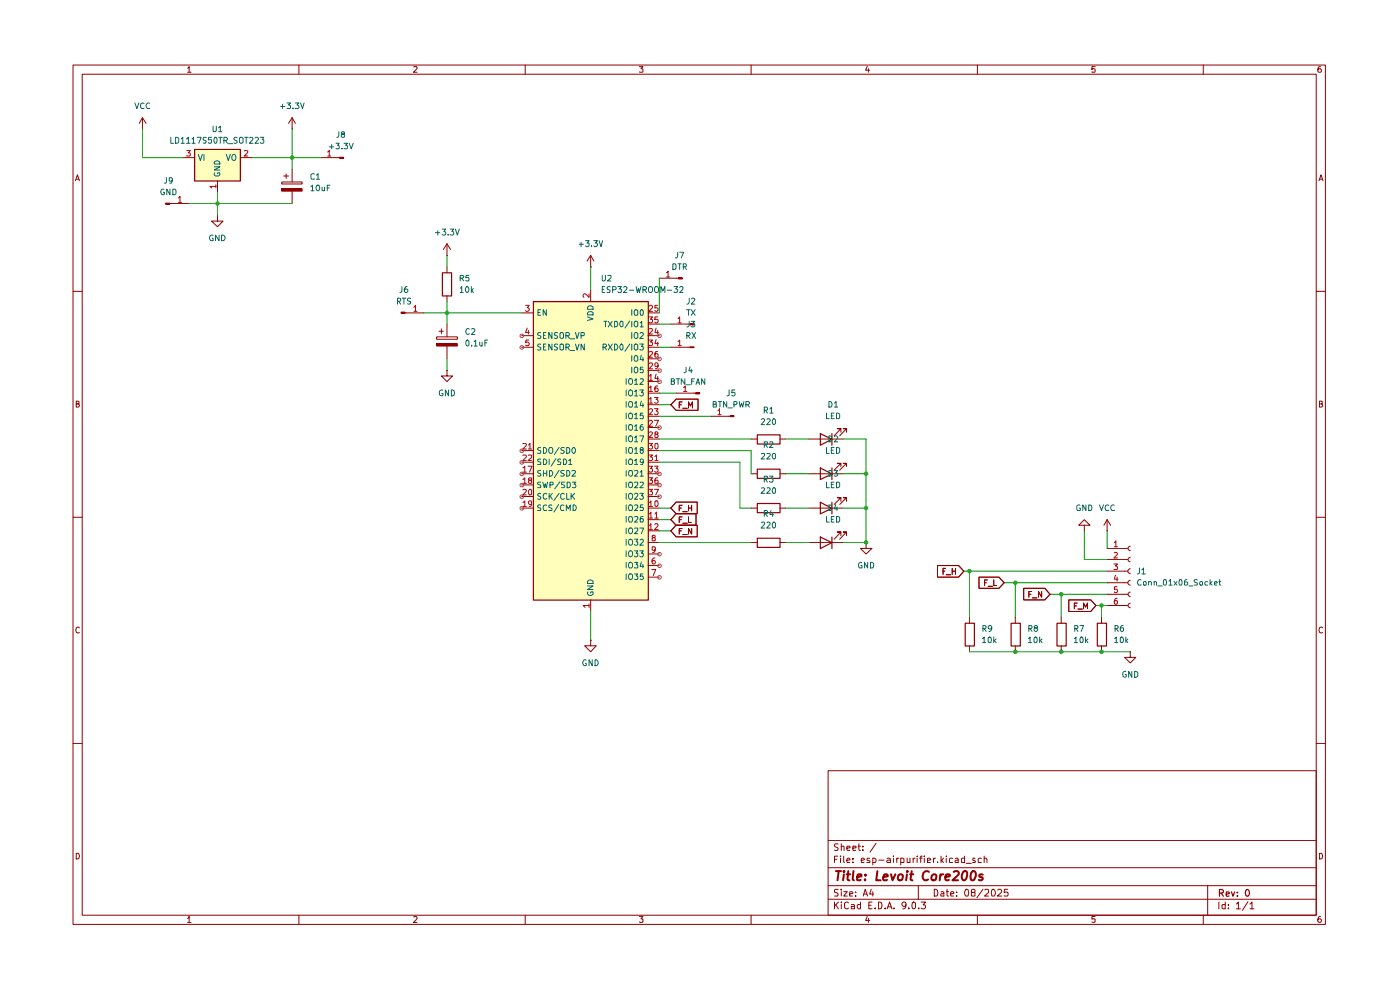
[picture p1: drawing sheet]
<svg xmlns="http://www.w3.org/2000/svg" width="297mm" height="210mm" viewBox="0 0 297 210" stroke-linecap="round" stroke-linejoin="round" font-family="sans-serif">
<g fill="none" stroke="#910000" stroke-width=".21">
<path d="M15.5 13.8h265.7v182.3h-265.7zM17.4 15.7h261.8v178.4h-261.8zM39.8 14.5l.3-.4v1.2M39.8 15.3h.8M63.4 13.8v1.9M87.8 14.2l.6-.1 .1 .4-.8 .8h.8M111.4 13.8v1.9M135.6 14.1h.8l-.4 .5 .4 .1v.5h-.8M159.3 13.8v1.9M184 14.1l-.4 .8h.9M184.2 14.6v.7M207.3 13.8v1.9"/>
<path d="M232.3 14.1h-.7v.6l.2-.1 .5 .1-.1 .6-.6-.1M255.3 13.8v1.9M280.2 14.1l-.5 .1a.94 .94 0 0 0 0 1.1h.5l.1-.1v-.4l-.2-.2h-.3l-.2 .2M16 38.4l.4-1.3 .4 1.3M16.2 38h.6M279.8 38.4l.4-1.3 .5 1.3M279.9 38h.6M15.5 61.8h1.9M279.2 61.8h2M16.2 85.7l.6-.1v-.4l-.6-.1v1.3h.4l.2-.5-.3-.2M279.9 85.7l.6-.1v-.4l-.6-.1v1.3l.6-.1 .1-.4-.3-.2M15.5 109.7h1.9"/>
<path d="M279.2 109.7h2M16.8 133.2l-.2-.2a.65 .65 0 0 0-.5 .6 .65 .65 0 0 0 .5 .7l.2-.1M280.6 133.2l-.3-.2a.65 .65 0 0 0-.5 .6 .65 .65 0 0 0 .5 .7l.3-.1M15.5 157.7h1.9M279.2 157.7h2M175.7 163.5h103.5v30.6h-103.5zM175.7 178.3h103.5M177.8 179.1l-.5-.1-.3 .2v.3l.8 .5-.3 .4-.5-.1M178.5 179.6l.5-.1 .1 .9M178.5 179v1.4M179.7 179.9l.6-.1v-.3h-.6v.2v.6h.6M180.9 179.9l.7-.1-.1-.3h-.6v.8h.6"/>
<path d="M182 179.5h.5M182.2 179v1.2l.3 .2M183 179.5v.2M185.8 178.9l-1.2 1.9M16.2 181a.66 .66 0 0 1 .6 .4 .66 .66 0 0 1-.2 .8h-.4zM39.8 194.8l.3-.4v1.3M39.8 195.7h.8M63.4 194.1v2M87.8 194.6l.4-.2 .3 .4-.8 .9h.8M111.4 194.1v2M135.6 194.4h.8l-.4 .5 .4 .1v.6h-.8M159.3 194.1v2"/>
<path d="M175.7 190.8h103.5M175.7 187.9h103.5M175.7 184.1h103.5M177 191.3v1.5M177 182.3h.5M177.3 191.9l.6 .9M177.7 181.6h-.7v1.4M177.8 188.7h-.7v.6a.53 .53 0 0 1 .6 .2 .53 .53 0 0 1 0 .6h-.7M177.9 191.3l-.9 .9M178.3 181.6v.1M178.3 182v1M178.5 191.3v.2"/>
<path d="M178.5 188.6v.2M178.5 189.1v1M178.5 191.9v.9M179 189.1h.7l-.7 1h.7M179 181.6v1.2l.2 .2M179.7 182.5l.6-.1-.1-.4-.5 .1v.7v.2h.6M180 191.5l-.4-.2-.4 .4v.9l.4 .2 .4-.2M180.3 189.7l.6-.2-.1-.3h-.5v.9h.5M180.6 191.9h.4l.3 .1v.8M180.9 182.9v.1M180.9 182.1v.2M181.3 192.2l-.7 .1v.4h.7"/>
<path d="M181.5 190v.1M181.5 189.2v.1M182.5 191.9h-.4l-.2 .2v.4l.2 .3 .4-.1M182.5 191.3v1.5M182.7 182.5l.7-.1-.1-.3-.4-.1-.2 .3 .1 .7h.5M183 180.3v.1M183.1 190.1l.5-1.5 .5 1.5M183.2 189.7h.7M184 194.4l-.4 .8h.9M184.2 194.8v.9M184.3 192h.5M184.5 182.1a.36 .36 0 0 0-.6 .2l.7 .4-.1 .3h-.6"/>
<path d="M184.8 188.6l-.3 1.1h.8M185 191.3h-.7v1.5h.7M185.2 182.1l.4-.1 .2 .3-.1 .7h-.5M185.2 182v1.5M185.2 189.1v1M185.7 192.6v.2M186.3 191.3l.7 .2v1.1l-.3 .2h-.4zM186.4 182.5h1.1M187.8 192.6v.2M188.2 192.8l.5-1.5 .5 1.5M188.2 182.1l.4-.1 .3 .3v.7h-.7v-.5l.7-.1M188.4 192.4h.7"/>
<path d="M189.6 181.6v.1M189.6 182v1M189.7 192.6v.2M190.2 182v1M190.7 182l-.5 .3M191.1 182.1l.4-.1 .3 .2v.7l-.7 .1M191.1 182v1.5M192.2 191.9l-.1 .3-.4 .1-.4-.4v-.3a.46 .46 0 0 1 .5-.3 .46 .46 0 0 1 .4 .3l-.2 1-.5 .2M192.4 182v1l.6-.1M192.8 192.6v.2M193 182v1M193.5 191.5l.4-.2 .3 .3v.9l-.3 .3a.82 .82 0 0 1-.4-1.3z"/>
<path d="M193.7 182v1M194.1 182l-.4 .3M194.6 181.6v.1M194.6 182v1M194.8 187.9v2.9M194.9 192.6v.2M195.1 182h.6M195.4 191.3h.9l-.5 .6 .5 .1v.5a.59 .59 0 0 1-.9 .1M195.7 181.6h-.4v1.4M196.1 181.6v.1M196.1 182v1M196.8 182.5l.6-.1v-.3h-.6v.9h.6"/>
<path d="M198 182v1M198.2 188.6a.8 .8 0 0 1 .8 .6 .8 .8 0 0 1-.3 .9h-.5zM198.5 182l-.5 .3M198.9 182.9v.1M199.6 189.2l.4-.1 .2 .2v.8h-.6v-.4l.6-.2M199.6 181.6v1.4M199.7 182.5l.4 .5M200.1 182l-.5 .6M200.7 181.6v.1M200.7 189.1h.5M200.7 182v1M200.9 188.6v1.3l.1 .2h.2"/>
<path d="M201.7 189.7l.7-.2-.2-.4h-.4l-.1 .2v.6l.1 .2h.5M202.1 182.1l-.4-.1-.3 .2v.7l.7 .1M202.7 182.1l.4-.1 .2 .3v.7h-.6l-.1-.4 .7-.2M202.9 190v.1M202.9 189.2v.1M204.6 181.6v1.4h-.6v-.8l.2-.2 .4 .1M205 188.6a.89 .89 0 0 1 .3 1.5h-.4l-.3-.5 .1-.6zM205 183.1h1.1M206.3 189.3l-.2-.2v-.3l.2-.2 .5 .1v.4l-.7 .3 .1 .7 .6-.1v-.6l-.2-.1M206.8 182.1l-.3-.1-.2 .3 .2 .2 .4 .2-.1 .3h-.5M207.3 194.1v2M208.2 182.1l-.4-.1-.3 .2v.7l.7 .1"/>
<path d="M208.5 188.6l-1.2 1.8M208.8 182.2l.2-.2 .3 .1 .1 .9M208.8 181.6v1.4M209 188.8l.1-.2 .5 .1 .1 .6-.8 .8h.8M210.4 188.8l.2-.2a.84 .84 0 0 1 .3 1.5l-.5-.1zM211.7 188.8l.1-.2h.4l.3 .5-.1 .2-.8 .8h.9M213.8 188.6h-.7l-.1 .7h.8v.7h-.8M232.3 194.4h-.7v.6h.7v.6h-.7M255.3 194.1v2M256.2 187.9v6.2M258.6 191.3v1.5M259.9 191.9h-.7v.7l.3 .2 .4-.1"/>
<path d="M259.9 191.3v1.5M260.6 192.6v.2M260.6 191.9v.1M262.3 191.8l.4-.5v1.5M262.3 192.8h.8M264.7 191.3l-1.1 1.8M265.2 191.8l.4-.5v1.5M265.2 192.8h.8M279.9 181a.66 .66 0 0 1 .7 .4 .66 .66 0 0 1-.3 .8h-.4zM280.2 194.4a.72 .72 0 0 0-.6 .5 .72 .72 0 0 0 .2 .8l.4-.1a.42 .42 0 0 0 0-.6 .42 .42 0 0 0-.5 0l-.1 .2"/>
</g>
<path d="M258.7 189.4h.8v-.5l-.2-.2h-.6v1.4M259 189.4l.5 .7M260.1 189.7l.7-.2-.1-.2h-.6v.7h.6M261.2 189.2l.4 .9 .3-.9M262.5 190v.1M262.5 189.3v.1M264.5 188.7a.75 .75 0 0 1 .6 .7 .75 .75 0 0 1-.6 .7l-.2-.2a.99 .99 0 0 1 .2-1.2z" fill="none" stroke="#910000" stroke-width=".25"/>
<g fill="none" stroke="#910000" stroke-width=".42">
<path d="M177.3 184.8h1.1M177.9 184.8l-.2 1.9M179 185.5l-.1 1.2M179.1 184.8l-.2 .1 .1 .1 .1-.2-.1 .2M179.6 185.5h.8M180 184.8l-.2 1.7 .4 .2M181.1 184.8l-.2 1.7 .2 .2M181.8 186.1l.9-.2v-.4h-.5l-.3 .2-.1 .9h.8M183.5 186.6v.1M183.6 185.5v.2M186.1 184.8l-.2 1.9h.9M187.4 186.1l.9-.2v-.4h-.7l-.3 1 .3 .2 .6-.1"/>
<path d="M189 185.5l.4 1.2 .5-1.2M190.6 185.6l.4-.1h.4l.2 .3-.1 .5a.52 .52 0 0 1-.5 .4 .52 .52 0 0 1-.5-.4zM192.4 185.5l-.2 1.2M192.5 184.8v.2M193.1 185.5h.7M193.4 184.8l-.2 1.7 .4 .2M197.1 185l-.1-.1a.91 .91 0 0 0-1 .1 .91 .91 0 0 0-.3 .9 .72 .72 0 0 0 .4 .7 .72 .72 0 0 0 .8 0M197.7 185.8l.4-.3h.4l.2 .3-.1 .5a.52 .52 0 0 1-.5 .4 .52 .52 0 0 1-.5-.4zM199.5 185.5l-.2 1.2M200.1 185.5h-.4l-.2 .3M200.5 186.1l1-.2v-.4a.6 .6 0 0 0-.9 .2v.9h.7M202.3 185l.8-.2 .2 .2 .1 .4-1.3 1.3h1.1"/>
<path d="M204.3 185l.5-.2a1.27 1.27 0 0 1-.2 1.9h-.2a1.17 1.17 0 0 1-.1-1.7zM206 185.1l.6-.3a1.18 1.18 0 0 1-.1 1.9l-.6-.1v-.6zM208.5 185.5a.48 .48 0 0 0-.8 .3l.1 .2 .6 .1 .1 .4a.6 .6 0 0 1-.9 .1"/>
</g>
<g fill="#ffb">
<path d="M41.2 31.7h9.8v6.7h-9.8z"/>
<path d="M113.1 63.9h24.4v63.4h-24.4z"/>
</g>
<g fill="none" stroke="#910000" stroke-width=".21">
<path d="M183.7 115.1v1.2h1.3l-1.3 1.2-1.2-1.2h1.2M183.7 115.1h.1M198.9 120h4.5l1.1 1.2-1.1 1.2h-4.5zM230 111.4h1.2l-1.2-1.2-1.1 1.2h1.1v1.2M230 112.6h.1M234.9 112.6h.1M234.9 110.2l-.7 1.2M234.9 110.2l.7 1.2M234.9 110.2v2.4M234.9 116.3h4.4M234.9 118.7h4.4M239.8 115.9a.47 .47 0 0 0-.5 .4 .47 .47 0 0 0 .5 .5"/>
<path d="M239.8 118.2a.47 .47 0 0 0-.5 .5 .47 .47 0 0 0 .5 .5M200.1 121.2h.3M200.6 120.6h-.5v1.2M200.7 121.9h1M202 121.2h.7M202 120.6v1.2M202.7 120.6v1.2M205.7 130.9v1.3M205.7 137v1.3M207.7 122.4h4.2l1.1 1.2-1.1 1.2h-4.2zM208.9 123.6h.3M209.5 123h-.6v1.2"/>
<path d="M209.6 124.4h1M210.8 123v1.2h.6M215.4 130.9v1.3M215.4 137v1.3M217.2 124.8h4.5l1.1 1.3-1.1 1.2h-4.5zM218.3 126.1h.4M218.9 125.5h-.6v1.2M219 126.8h1M221 125.5v1.2l-.7-1.2v1.2M225.1 130.9v1.3M225.1 137v1.3M226.7 127.3h4.7l1.1 1.1-1.1 1.3h-4.7z"/>
<path d="M227.9 128.5h.4M228.5 127.9h-.6v1.2M228.7 129.2h.9M229.9 129.1v-1.2l.4 .9 .4-.9v1.2M233.7 130.9v1.3M233.7 137v1.3M234.9 126.1h4.4M234.9 121.2h4.4M234.9 123.6h4.4M234.9 128.4h4.4M239.8 138.3v1.1h1.2l-1.2 1.2-1.2-1.2h1.2M239.8 138.3h.1"/>
<path d="M239.8 120.6a.51 .51 0 0 0-.5 .6 .51 .51 0 0 0 .5 .5M239.8 123.1a.51 .51 0 0 0-.5 .5 .51 .51 0 0 0 .5 .5M239.8 125.6a.47 .47 0 0 0-.5 .5 .47 .47 0 0 0 .5 .4M239.8 128a.47 .47 0 0 0-.5 .4 .47 .47 0 0 0 .5 .5"/>
</g>
<path d="M204.8 132.2h1.9v4.8h-1.9zM214.5 132.2h1.9v4.8h-1.9zM224.2 132.2h2v4.8h-2zM232.8 132.2h1.9v4.8h-1.9z" fill="none" stroke="#910000" stroke-width=".25"/>
<path d="M236.3 119.6h.8l-.5 .5 .5 .2-.1 .5-.7-.1M236.4 115.1l.3-.4v1.3M236.4 117.3l.4-.1 .3 .3-.8 .9h.8M236.4 116h.7M236.6 122l-.2 .8h.7M237 124.5h-.5l-.1 .5h.6v.6l-.4 .1-.2-.1M237 126.9h-.3a.93 .93 0 0 0-.2 1.2h.5l.1-.5-.1-.2h-.5l-.1 .2M237 122.4v.9" fill="none" stroke="#b90000" stroke-width=".21"/>
<path d="M85.1 66.2h.8v.3h-.8z" fill="#910000"/>
<path d="M94.8 54.2h.1M94.8 51.7v2.5M94.8 56.6v1.2M94.8 51.7l.8 1.2M94.8 51.7l-.7 1.2M85.1 66.2h.8v.3h-.8zM85.9 66.4h4M92.6 71.5h4.4v.5h-4.4zM93.1 70.3h1M93.6 69.8v1M94.8 62.7v1.2" fill="none" stroke="#910000" stroke-width=".21"/>
<path d="M87.8 65.2l.3-.4v1.2M87.8 66h.7" fill="none" stroke="#b90000" stroke-width=".21"/>
<path d="M93.8 57.9h2v4.9h-2z" fill="none" stroke="#910000" stroke-width=".25"/>
<path d="M92.6 72.9h4.4v.5h-4.4z" fill="#910000"/>
<path d="M92.6 72.9h4.4v.5h-4.4zM94.8 78.6v1.2h1.2l-1.2 1.1-1.2-1.1h1.2M94.8 78.6h.1M94.8 68.7v2.8M94.8 73.4v2.7" fill="none" stroke="#910000" stroke-width=".21"/>
<path d="M72 33.4h.9v.2h-.9z" fill="#910000"/>
<path d="M59.8 38.6h4.3v.4h-4.3zM60.2 37.3h1M60.7 36.9v.9M68 33.4h4M72 33.4h.9v.2h-.9z" fill="none" stroke="#910000" stroke-width=".21"/>
<path d="M69.5 32.3l.3-.4v1.2M69.5 33.1h.7" fill="none" stroke="#b90000" stroke-width=".21"/>
<path d="M59.8 40h4.3v.6h-4.3z" fill="#910000"/>
<g fill="none" stroke="#910000" stroke-width=".21">
<path d="M30.2 27.3h.1M30.2 25l-.7 1.2M30.2 25l.8 1.2M30.2 25v2.3M38.8 33.4h2.4M46.1 38.4v2.4M51 33.4h2.4M62 27.3h.1M62 25v2.3M62 35.9v2.7M62 25l.7 1.2M62 25l-.8 1.2"/>
<path d="M59.8 40h4.3v.6h-4.3zM62 40.6v2.6"/>
</g>
<path d="M41.3 31.7h9.7v6.7h-9.7z" fill="none" stroke="#910000" stroke-width=".25"/>
<path d="M39.6 31.9h.8l-.4 .5 .4 .2v.3l-.2 .2-.6-.1M45.8 39.5h-1.3l.4 .4M45.8 39.2v.7M51.8 32l.5-.1 .3 .3-.8 .9h.8" fill="none" stroke="#b90000" stroke-width=".21"/>
<path d="M42.1 32.8l.4 1.2 .4-1.2M43.3 32.8v1.2M45.5 36.7v.5l.2 .1h.7a.45 .45 0 0 0 .2-.6h-.5v.1M45.5 35.4h1.1l-1.1 .7h1.1M45.5 34.4a.66 .66 0 0 1 .7-.3 .66 .66 0 0 1 .4 .7h-1.1zM48 32.8l.4 1.2 .4-1.2M49.4 32.8h.3a.73 .73 0 0 1 0 1.2l-.3-.1a.87 .87 0 0 1 0-1.1z" fill="none" stroke="#006665" stroke-width=".21"/>
<path d="M35.1 43.1h.9v.2h-.9z" fill="#910000"/>
<path d="M35.1 43.1h.9v.2h-.9zM36 43.2h4M46.1 45.6v1.3h1.2l-1.2 1.2-1.2-1.2h1.2M46.1 45.6h.1" fill="none" stroke="#910000" stroke-width=".21"/>
<path d="M37.8 42l.4-.3v1.2M37.8 42.9h.7" fill="none" stroke="#b90000" stroke-width=".21"/>
<path d="M146.4 73.6h.8v.1h-.8z" fill="#910000"/>
<g fill="none" stroke="#910000" stroke-width=".21">
<path d="M110.7 73.7h2.4M110.7 66.4h2.4M110.7 71.2h2.4M125.3 61.5v2.4M137.5 73.7h2.4M137.5 66.4h2.4M137.5 71.2h2.4M137.5 68.7h2.4M137.5 76.1h2.4M137.5 78.6h2.4M142.3 73.7h4.1M146.4 73.6h.8v.1h-.8z"/>
<path d="M110.7 95.6h2.4M110.7 98h2.4M137.5 95.6h2.4M137.5 98h2.4M137.5 80.9h2.4M137.5 83.4h2.4M137.5 85.8h2.4M137.5 88.3h2.4M137.5 90.7h2.4M137.5 93.1h2.4M110.7 100.5h2.4M110.7 102.9h2.4"/>
<path d="M110.7 105.3h2.4M110.7 107.8h2.4M137.5 100.5h2.4M137.5 102.9h2.4M137.5 105.3h2.4M137.5 107.8h2.4M137.5 110.2h2.4M137.5 112.6h2.4M137.5 115.1h2.4M137.5 117.5h2.4M137.5 120h2.4M125.3 127.3v2.4"/>
<path d="M137.5 122.4h2.4"/>
</g>
<g fill="none" stroke="#b90000" stroke-width=".21">
<path d="M111.5 64.8h.8l-.5 .5 .4 .1 .1 .4-.3 .2h-.3l-.2-.1M111.8 69.6l-.3 .9h.8M112.1 70.1v.8M112.2 72.1h-.6l-.1 .6 .2-.1h.3l.3 .2-.1 .4h-.7M125 62.3v.8l-.9-.8-.4 .3v.3l.2 .2M137.7 67.2h.7l-.4 .5h.3v.7l-.5 .1-.1-.2M137.7 72.1h.7l-.4 .5h.3v.6h-.6M137.7 64.9l.5-.1 .2 .4-.7 .8h.7M137.7 69.8l.5-.1 .2 .3-.7 .9h.7M137.7 74.7l.6-.1 .1 .3-.7 .9h.7M137.7 77.1l.5-.1 .2 .3-.7 .9h.7M137.7 79.8l.4-.4v1.3"/>
<path d="M139.2 69.6l-.3 .9h.8M139.2 72l-.3 .9h.8M139.2 79.3l-.3 1h.8M139.5 64.8h-.6v.6l.5-.1 .2 .2-.1 .5h-.4l-.2-.1M139.5 67.2h-.6v.6l.6-.1 .1 .2-.1 .5-.4 .1-.2-.2M139.5 74.6h-.4l-.2 .2v.9h.6v-.6l-.4-.1-.2 .3M139.5 70.1v.8M139.5 72.6v.7M139.5 79.8v.9M139.6 77.6l-.1 .1-.6-.1v-.5l.2-.1 .4 .1a.85 .85 0 0 1-.2 1.1h-.3M143.8 72.5l.4-.4v1.2M143.8 73.3h.7"/>
<path d="M110.9 94.1h.6l.2 .1-.1 .4-.7 .6h.8M110.9 96.6l.6-.1 .2 .2-.1 .3-.7 .7h.8M110.9 99.2l.4-.3v1.3M112 98.9h.9l-.6 1.3M112.1 94.4l.3-.3v1.1M112.1 96.6l.6-.1 .1 .5-.8 .7h.8M112.1 95.2h.7M137.7 94.1h.7l-.4 .4 .3 .1v.6h-.6M137.7 96.5h.7l-.4 .4 .3 .1v.6h-.6M137.7 98.9h.7l-.4 .5h.3v.7l-.5 .1-.1-.2M137.7 82.2l.4-.3v1.2M137.7 84.7l.4-.4v1.2"/>
<path d="M137.7 86.9l.5-.2 .2 .4-.7 .9h.7M137.7 89.3l.5-.1 .2 .3-.7 .9h.7M137.7 91.7l.5-.1 .2 .3-.7 .9h.7M137.7 80.7h.7M137.7 83.1h.7M137.7 85.5h.7M138.9 84.3h.7l-.4 .4 .4 .3-.1 .4h-.6M138.9 86.7h.7l-.4 .5 .4 .3-.1 .4-.5 .1-.1-.2M138.9 89.2h.8l-.6 1.2M138.9 98.9h.7l-.4 .5h.3v.7l-.5 .1-.1-.2M138.9 96.9l.4-.4v1.2M138.9 97.7h.7"/>
<path d="M139.1 92.1l-.2-.1v-.3h.6v.3l-.6 .3 .1 .5h.5l.1-.4-.2-.3M139.1 94.1h.3a.77 .77 0 0 1-.1 1.1l-.4-.2v-.8zM139.5 81.9l-.6 .2v.9l.6 .1v-.7l-.4-.1-.2 .2M110.9 101.7l.4-.4v1.2M110.9 103.9l.5-.1 .3 .3-.8 .9h.8M110.9 106.6l.4-.3v1.1M110.9 100.2h.8M110.9 102.5h.8M110.9 107.4h.8M112.3 103.9l.2-.1 .3 .3-.1 .8-.4 .1a.94 .94 0 0 1 0-1.1zM112.3 101.9l-.2-.2 .1-.3h.6l-.1 .5h-.4l-.2 .2 .2 .4 .5-.1v-.4l-.2-.1M112.8 106.8l-.2 .2h-.3l-.2-.2v-.4l.2-.1h.5v.9l-.5 .2"/>
<path d="M137.7 101.3h.7l-.4 .6h.3v.6l-.6-.1M137.7 103.8h.7l-.4 .4 .4 .3-.1 .5-.6-.1M137.7 106.6l.4-.3v1.1M137.7 109l.4-.4v1.3M137.7 111.4l.4-.3v1.2M137.7 107.4h.7M137.7 109.9h.7M137.7 112.3h.7M138.6 114h-.3l.1-.4a.36 .36 0 0 1 .6 .2l-.1 .2-.6 .1 .1 .6h.5l.1-.1v-.3l-.2-.3M138.9 103.8h.8l-.6 1.2M138.9 106.4l.2-.1h.3a.77 .77 0 0 1-.1 1.1l-.4-.2zM138.9 109l.4-.4v1.3"/>
<path d="M138.9 111.2l.5-.1 .2 .3-.7 .9h.7M138.9 118.4h-.2l-.4 .3 .1 .8a.36 .36 0 0 0 .6-.1v-.3a.35 .35 0 0 0-.3-.2 .35 .35 0 0 0-.4 .2M138.9 109.9h.7M139 116.5l-.2 .3-.4-.1-.1-.6 .6-.1 .1 .2-.1 .9-.5 .1M139.5 101.3l-.4 .1-.2 .3v.7l.6 .1v-.6h-.5l-.1 .1M125 128.4h-1.3l.4 .5M125 128.1v.8M138.3 120.8h.8l-.5 1.3"/>
</g>
<path d="M113.2 64h24.3v63.3h-24.3z" fill="none" stroke="#910000" stroke-width=".25"/>
<g fill="none" stroke="#006665" stroke-width=".21">
<path d="M114.1 66.3h.5M114.7 65.7h-.6v1.2h.6M114.7 70.6l-.4-.1-.3 .3 .2 .3 .5 .2v.3l-.1 .2-.6-.1M114.7 73.1l-.4-.1-.3 .2 .1 .3 .6 .2v.4l-.1 .1h-.6M115.3 71.1h.4M115.3 73.6h.4M115.8 70.5h-.5v1.3h.5M115.8 73h-.5v1.2h.5M115.9 65.7v1.2l-.7-1.2v1.2M117.1 70.5v1.3l-.7-1.3v1.3M117.1 73v1.2l-.7-1.2v1.2M118.3 70.6h-.6v.5l.5 .2 .1 .2-.3 .3-.4-.1"/>
<path d="M118.3 73.1h-.6v.4l.5 .2 .1 .3-.3 .2h-.4M118.8 73.1l.2-.1 .5 .1v1l-.2 .1-.5-.1zM119 70.5h.3l.2 .3v.8l-.2 .2-.5-.2v-.8zM120.1 71.2l.6-.1 .1-.3-.2-.3h-.5v1.3M120.1 73.7h.5l.2-.5-.2-.2h-.5v1.2M120.4 71.2l.4 .6M120.4 73.7l.4 .5M121 71.9h.9M121 74.3h.9M122.1 70.5l.3 1.3 .4-1.3M122.1 73l.3 1.2 .4-1.2M123.3 71.2l.6-.1v-.4l-.1-.2h-.5v1.3"/>
<path d="M123.9 73v1.2l-.6-1.2v1.2M124.6 67.2l1.2 .4-1.2 .4M124.7 66.3l.2-.2h.7l.2 .2v.5h-1.2zM124.7 65.1a.72 .72 0 0 1 1.1 0v.5h-1.2zM127.9 73.7h.5l.3-.5-.3-.2h-.5v1.2M128.1 68.2h.7M128.3 73.7l.4 .5M128.4 68.2v1.1M129 68.2l.9 1.1M129 73l.9 1.2M129.9 68.2l-.9 1.1M129.9 73l-.9 1.2"/>
<path d="M130.4 68.2h.4a.66 .66 0 0 1 .2 .7 .66 .66 0 0 1-.6 .4zM130.4 73a.64 .64 0 0 1 .7 .6 .64 .64 0 0 1-.7 .6zM131.7 68.2h.3l.2 .1v.8l-.4 .2a.84 .84 0 0 1-.1-1.1zM131.7 73.1l.2-.1 .3 .2v.8l-.3 .2a.71 .71 0 0 1-.2-1.1zM133.6 68.1l-1 1.5M133.6 73l-1 1.5M134 65.7v1.2M134 68.2v1.1M134 70.5v1.3M134 73v1.2M134 75.4v1.2M134 77.9v1.2"/>
<path d="M134.7 68.2h.4l.2 .1v.9l-.5 .1a.86 .86 0 0 1-.1-1.1zM134.7 77.9h.4l.2 .2v.8l-.5 .2a.86 .86 0 0 1-.1-1.2zM134.8 65.7l.5 .2v.8l-.2 .2h-.4l-.1-.2a.82 .82 0 0 1 .2-1zM134.8 70.5h.2l.3 .3v.8l-.5 .2a.86 .86 0 0 1 0-1.3zM134.8 73l.5 .1v1l-.5 .1a.86 .86 0 0 1 0-1.2zM134.8 75.4l.5 .2v.9l-.2 .1h-.4a.86 .86 0 0 1 .1-1.2zM135.7 73h.8l-.4 .5h.3l.1 .2-.1 .5h-.5l-.2-.1M135.8 68.5l.3-.3v1.1M135.8 70.7l.4-.2 .3 .4-.8 .9h.8M135.8 69.3h.7M135.9 65.8l.3-.1a.86 .86 0 0 1 .1 1.2l-.4-.1zM136.1 75.4l-.3 .9h.8"/>
<path d="M136.4 77.9h-.5l-.1 .6 .2-.2 .4 .1v.6h-.6M136.4 75.9v.7M114.7 95l-.4-.1-.3 .3 .1 .2 .6 .3v.3l-.1 .2-.6-.1M114.7 97.4h-.4l-.3 .2 .3 .4 .4 .1v.4h-.7M114.7 99.8h-.5l-.2 .2 .3 .4 .4 .2v.3h-.7M115.3 94.9a.64 .64 0 0 1 .7 .6 .64 .64 0 0 1-.7 .7zM115.3 97.4a.66 .66 0 0 1 .7 .4 .66 .66 0 0 1-.3 .7h-.4zM115.3 99.8v1.2M116 99.8v1.2M116.5 95.1l.3-.2 .4 .2 .1 .7-.4 .4-.4-.2zM116.5 97.4v1.1M116.6 99.8h.4a.66 .66 0 0 1 .2 .8 .66 .66 0 0 1-.6 .4z"/>
<path d="M117.9 97.3l-1 1.6M118.6 94.9l-1 1.5M118.6 99.7l-1 1.6M119 97.4h-.5l-.2 .2 .2 .4 .5 .1v.4h-.7M119.5 97.4a.66 .66 0 0 1 .7 .4 .66 .66 0 0 1-.2 .7h-.5zM119.7 95l-.5-.1-.2 .3v.2l.7 .4-.2 .4-.5-.1M119.7 99.8h-.6l-.1 .2 .2 .4h.3l.2 .3-.1 .2h-.6M120.2 94.9a.64 .64 0 0 1 .7 .6 .64 .64 0 0 1-.7 .7zM120.2 99.8h.4a.66 .66 0 0 1 .3 .8 .66 .66 0 0 1-.7 .4zM120.6 97.7l.4-.3v1.1M120.6 98.5h.7M121.3 99.9l.6-.1 .2 .2-.1 .3-.7 .7h.8"/>
<path d="M121.7 94.9a.68 .68 0 0 1 .4 .6 .68 .68 0 0 1-.4 .7 .75 .75 0 0 1 0-1.3zM132.8 80.3v1.2M132.8 82.7v1.3M132.8 85.2v1.2M132.8 87.6v1.2M132.8 90.1v1.2M132.8 92.5v1.2M132.8 94.9v1.3M132.8 97.4v1.1M132.8 99.8v1.2M133.4 87.8l.3-.2 .4 .2 .1 .6-.2 .4h-.5l-.2-.4zM133.4 92.6l.3-.1 .4 .1 .1 .7-.3 .4-.5-.1z"/>
<path d="M133.4 95.1l.3-.2 .4 .2 .1 .7-.3 .4-.5-.2zM133.5 80.3h.5a.77 .77 0 0 1-.1 1.2l-.4-.1a.87 .87 0 0 1 0-1.1zM133.5 82.8l.4-.1 .3 .4-.1 .7-.2 .2-.4-.1-.2-.3zM133.5 85.3h.5a.87 .87 0 0 1 0 1.1h-.5a.87 .87 0 0 1 0-1.1zM133.5 90.1h.5a.77 .77 0 0 1-.1 1.2l-.4-.1a.87 .87 0 0 1 0-1.1zM133.5 97.4h.5a.87 .87 0 0 1 0 1.1h-.5a.87 .87 0 0 1 0-1.1zM133.5 99.8h.5l.2 .4-.1 .6-.2 .2-.4-.1-.2-.3zM134.6 80.7l.4-.4v1.2M134.6 83.1h.2l.2-.4v1.3M134.6 85.5h.2l.2-.3v1.2M134.6 88l.4-.4v1.2M134.6 90.4l.4-.3v1.2"/>
<path d="M134.6 92.9l.4-.4v1.2M134.6 95.2h.2l.2-.3v1.3M134.6 97.7l.4-.3v1.1M134.6 99.9h.7v.4l-.7 .7h.7M134.6 98.5h.7M134.6 81.5h.7M134.6 84h.7M134.6 86.4h.7M134.6 88.8h.7M134.6 91.3h.7M134.6 93.7h.7M134.6 96.2h.7"/>
<path d="M135.7 82.7h.8l-.4 .5h.3v.7l-.5 .1-.2-.2M135.7 92.5h.9l-.5 1.2M135.8 80.4l.6-.1 .1 .4-.8 .8h.8M136.1 85.1l-.3 .9h.8M136.1 95.4h-.2a.31 .31 0 0 1 .1-.4 .31 .31 0 0 1 .4 .1v.3h-.3l-.3 .3 .1 .4 .2 .1 .4-.3v-.2l-.3-.3M136.4 87.6h-.5l-.1 .6 .2-.1h.4v.7l-.6-.1M136.4 90.1l-.4 .1-.2 .8a.35 .35 0 0 0 .3 .3 .35 .35 0 0 0 .4-.3v-.2a.35 .35 0 0 0-.4-.3 .35 .35 0 0 0-.3 .3M136.4 85.6v.8M136.5 97.9l-.4 .2-.2-.1-.1-.4a.35 .35 0 0 1 .3-.2 .35 .35 0 0 1 .4 .2l-.2 .9h-.4M114.7 102.3h-.5l-.2 .1 .2 .4 .5 .2v.4h-.7M114.7 104.7l-.4-.1-.3 .3 .1 .3 .6 .2v.3l-.1 .2-.6-.1M114.7 107.2h-.6a.57 .57 0 0 0 .6 .7l-.1 .4h-.6"/>
<path d="M115.1 102.3l.4 1.2 .2-.9 .2 .9 .3-1.2M115.3 100.4h.7M116 104.8l-.3-.2a.65 .65 0 0 0-.5 .7 .65 .65 0 0 0 .5 .6l.3-.2M116 107.2l-.3-.1a.67 .67 0 0 0-.5 .5 .67 .67 0 0 0 .3 .7l.5-.1M116.5 104.6v1.3M116.7 102.9l.6-.1v-.4l-.6-.1v1.2M116.7 105.2l.5 .7M117.1 107.2h-.6a.57 .57 0 0 0 .6 .7l-.1 .4h-.6M117.2 104.6l-.7 .8M118.5 107l-1 1.6M118.6 104.6l-1.1 1.6M118.8 102.2l-1.1 1.5"/>
<path d="M119.6 107.2l-.2-.1a.67 .67 0 0 0-.5 .5 .67 .67 0 0 0 .2 .7l.5-.1M119.7 104.8l-.4-.2-.3 .4v.7l.3 .2 .4-.2M119.8 102.3l-.7 .1v.3l.7 .4-.3 .4-.4-.1M120.1 108.3v-1.2l.5 .8 .4-.8v1.2M120.2 104.6v1.3h.6M120.3 102.3h.5l.2 .2v.6l-.4 .4h-.3zM121.2 104.6v1.3M121.3 105.2l.6 .7M121.4 102.3h.8l-.5 .4 .5 .3-.1 .4h-.7M121.6 107.1a.66 .66 0 0 1 .6 .4 .66 .66 0 0 1-.2 .8h-.4zM121.9 104.6l-.7 .8M132.8 102.3v1.2"/>
<path d="M132.8 104.6v1.3M132.8 107.1v1.2M132.8 109.6v1.1M132.8 112v1.2M132.8 114.4v1.3M132.8 116.8v1.3M132.8 119.3v1.2M133.4 109.7l.3-.1 .4 .1 .1 .6-.2 .4h-.5l-.2-.4zM133.4 117l.3-.2 .3 .1a.8 .8 0 0 1-.1 1.2h-.2a.79 .79 0 0 1-.3-1.1zM133.5 102.3h.5a.77 .77 0 0 1-.1 1.2l-.4-.1a.87 .87 0 0 1 0-1.1zM133.5 104.7l.4-.1 .3 .5-.1 .6-.2 .2-.4-.1-.2-.3zM133.5 107.2h.5a.87 .87 0 0 1 0 1.1h-.5a.87 .87 0 0 1 0-1.1z"/>
<path d="M133.5 112h.5a.77 .77 0 0 1-.1 1.2l-.4-.1a.87 .87 0 0 1 0-1.1zM133.5 114.5h.5l.2 .3-.1 .7-.2 .2-.4-.1-.2-.4zM133.5 119.4h.5a.87 .87 0 0 1 0 1.1h-.5a.87 .87 0 0 1 0-1.1zM134.6 102.4h.7v.4l-.7 .7h.7M134.6 104.8l.2-.2h.3l.2 .2v.4l-.7 .7h.7M134.6 107.2h.7v.4l-.7 .7h.7M134.6 109.6h.7v.5l-.7 .6h.7M134.6 112.1h.7v.4l-.7 .7h.7M134.6 114.4h.7l-.3 .5 .3 .1v.5l-.2 .2h-.3l-.2-.2M134.6 116.8h.7l-.3 .5 .3 .1v.5l-.2 .2h-.3l-.2-.2M134.6 119.3h.7l-.3 .4 .3 .2v.5h-.7M135.7 104.6h.8l-.4 .6h.3v.6l-.5 .1-.2-.2"/>
<path d="M135.7 112h.9l-.5 1.2M135.7 116.8h.8l-.4 .5h.3l.1 .2-.1 .5-.5 .1-.2-.2M135.8 100.2l.3-.4v1.2M135.8 102.4l.6-.1 .1 .3-.8 .9h.8M135.8 114.6l.4-.2 .3 .3-.8 1h.8M135.8 101h.7M136.1 119.2l-.3 .9h.8M136.4 107.1h-.5l-.1 .6 .6-.1v.7l-.6-.1M136.4 109.6h-.4l-.2 .5 .1 .6h.5a.43 .43 0 0 0 0-.5 .43 .43 0 0 0-.5-.1l-.1 .1M136.4 119.7v.8M124.6 124.3h1.2l-1.2 .7h1.2M124.7 125.6a.61 .61 0 0 0 .3 .7 .61 .61 0 0 0 .8-.2v-.5h-.5v.2"/>
<path d="M124.7 123.3a.72 .72 0 0 1 1.1 0v.5h-1.2zM132.8 121.7v1.2M133.5 121.7h.5a.77 .77 0 0 1-.1 1.2l-.4-.1a.87 .87 0 0 1 0-1.1zM134.6 121.7h.7l-.3 .5 .3 .1v.5h-.7M136.4 121.7h-.5l-.1 .6 .2-.1 .4 .1v.5h-.6"/>
</g>
<path d="M146.4 68.7h.8v.2h-.8z" fill="#910000"/>
<path d="M142.3 68.7h4.1M146.4 68.7h.8v.2h-.8zM125.3 135.8v1.2h1.2l-1.2 1.3-1.3-1.3h1.3M125.3 135.8h.1" fill="none" stroke="#910000" stroke-width=".21"/>
<path d="M143.8 67.6l.4-.4v1.3M143.8 68.5h.7" fill="none" stroke="#b90000" stroke-width=".21"/>
<path d="M143.9 58.9h.9v.3h-.9z" fill="#910000"/>
<path d="M125.3 56.6h.1M125.3 54.2l.7 1.2M125.3 54.2l-.8 1.2M125.3 54.2v2.4M139.9 59h4M143.9 58.9h.9v.3h-.9zM143.4 84.7h4.7v2.3h-4.7l-1.1-1.2zM144.1 85.8h.4M144.7 85.3h-.6v1.2M144.9 86.6h.9M146 86.5v-1.2l.5 .8 .4-.8v1.2" fill="none" stroke="#910000" stroke-width=".21"/>
<path d="M141.4 57.8l.3-.3v1.3M141.4 58.8h.7" fill="none" stroke="#b90000" stroke-width=".21"/>
<path d="M154.9 88.1h.8v.3h-.8z" fill="#910000"/>
<path d="M150.9 88.3h4M154.9 88.1h.8v.3h-.8z" fill="none" stroke="#910000" stroke-width=".21"/>
<path d="M152.3 87.1l.4-.4v1.3M152.3 88h.7" fill="none" stroke="#b90000" stroke-width=".21"/>
<path d="M147.6 83.3h.8v.3h-.8z" fill="#910000"/>
<g fill="none" stroke="#910000" stroke-width=".21">
<path d="M143.4 84.7h4.7v2.3h-4.7l-1.1-1.2zM143.5 83.4h4.1M144.1 85.8h.4M144.7 85.3h-.6v1.2M144.9 86.6h.9M146 86.5v-1.2l.5 .8 .4-.8v1.2M147.6 83.3h.8v.3h-.8zM159.3 93.1h1.3M165.4 93.1h1.3M171.5 93.1h7.4M178.4 91.7v-.8h-.8h.8l-1.4 1.6M178.4 99v-.7h-.8h.8l-1.4 1.4"/>
<path d="M179.6 91.7v-.8h-.7h.7l-1.5 1.6M179.6 99v-.7h-.7h.7l-1.5 1.4M143.4 106.5h4.5v2.5h-4.5l-1.1-1.2zM143.4 109h4.3v2.4h-4.3l-1.1-1.2zM143.4 111.4h4.5v2.5h-4.5l-1.1-1.3zM144.1 107.8h.4M144.1 110.2h.4M144.1 112.6h.4M144.7 107.2h-.6v1.2M144.7 109.6h-.6v1.2M144.7 112.1h-.6v1.2M144.9 108.5h.9"/>
<path d="M144.9 111h.9M144.9 113.4h.9M146 109.6v1.2h.6M146 107.8h.7M146 107.2v1.2M146.7 112.1v1.2l-.7-1.2v1.2M146.7 107.2v1.2M159.3 107.8h1.3M159.3 115.1h1.3M159.3 100.5h1.3M165.4 107.8h1.3M165.4 115.1h1.3"/>
<path d="M165.4 100.5h1.3M171.5 107.8h7.4M171.5 115.1h7.4M171.5 100.5h7.4M178.4 113.6v-.7h-.8h.8l-1.4 1.5M178.4 106.3v-.7h-.8h.8l-1.4 1.4M179.6 113.6v-.7h-.7h.7l-1.5 1.5M179.6 106.3v-.7h-.7h.7l-1.5 1.4M198.9 120h4.5l1.1 1.2-1.1 1.2h-4.5zM200.1 121.2h.3M200.6 120.6h-.5v1.2M200.7 121.9h1"/>
<path d="M202 121.2h.7M202 120.6v1.2M202.7 120.6v1.2M207.7 122.4h4.2l1.1 1.2-1.1 1.2h-4.2zM208.9 123.6h.3M209.5 123h-.6v1.2M209.6 124.4h1M210.8 123v1.2h.6M217.2 124.8h4.5l1.1 1.3-1.1 1.2h-4.5zM218.3 126.1h.4M218.9 125.5h-.6v1.2M219 126.8h1"/>
<path d="M221 125.5v1.2l-.7-1.2v1.2M226.7 127.3h4.7l1.1 1.1-1.1 1.3h-4.7zM227.9 128.5h.4M228.5 127.9h-.6v1.2M228.7 129.2h.9M229.9 129.1v-1.2l.4 .9 .4-.9v1.2"/>
</g>
<path d="M145 82.2l.4-.3v1.2M145 83.1h.7" fill="none" stroke="#b90000" stroke-width=".21"/>
<path d="M160.7 99.5h4.8v2h-4.8zM160.7 92.2h4.8v2h-4.8zM174 92l2.5 1.2-2.5 1.2zM174 99.3l2.5 1.2-2.5 1.2zM176.5 92v2.4M176.5 99.3v2.4M160.7 114.2h4.8v1.9h-4.8zM160.7 106.8h4.8v2h-4.8zM174 113.9l2.5 1.2-2.5 1.3zM174 106.5l2.5 1.3-2.5 1.2zM176.5 106.5v2.5M176.5 113.9v2.5" fill="none" stroke="#910000" stroke-width=".25"/>
<g fill="none" stroke="#090" stroke-width=".21">
<path d="M30.2 27.3v6.1h8.6M53.4 33.4h14.6M62 27.3v8.6M40 43.2h22M46.1 40.8v4.8M94.8 54.2v2.4M125.3 56.6v4.9M139.9 59v7.4M89.9 66.4h20.8M94.8 63.9v4.8M94.8 76.1v2.5M139.9 73.7h2.4"/>
<path d="M139.9 68.7h2.4M139.9 95.6h19.4v4.9M139.9 98h17.1v9.8h2.3M139.9 83.4h3.6M139.9 93.1h19.4M139.9 85.8h2.4M139.9 88.3h11M166.7 93.1h4.8M178.9 93.1h4.8v22h-4.8M139.9 110.2h2.4M139.9 107.8h2.4M139.9 115.1h19.4"/>
<path d="M139.9 112.6h2.4M166.7 107.8h4.8M166.7 115.1h4.8M166.7 100.5h4.8M178.9 107.8h4.8M178.9 100.5h4.8M230 112.6v6.1h4.9M234.9 112.6v3.7M125.3 129.7v6.1M204.5 121.2h30.4M205.7 138.3h34.1M205.7 121.2v9.7"/>
<path d="M213 123.6h21.9M215.4 123.6v7.3M222.8 126.1h12.1M225.1 126.1v4.8M232.5 128.4h2.4M233.7 128.4v2.5"/>
</g>
<g fill="#090">
<circle cx="225.1" cy="126.1" r=".47"/>
<circle cx="215.4" cy="138.3" r=".47"/>
<circle cx="225.1" cy="138.3" r=".47"/>
<circle cx="215.4" cy="123.6" r=".47"/>
<circle cx="233.7" cy="128.4" r=".47"/>
<circle cx="233.7" cy="138.3" r=".47"/>
<circle cx="205.7" cy="121.2" r=".47"/>
<circle cx="183.7" cy="115.1" r=".47"/>
<circle cx="183.7" cy="107.8" r=".47"/>
<circle cx="94.8" cy="66.4" r=".47"/>
<circle cx="62" cy="33.4" r=".47"/>
<circle cx="46.1" cy="43.2" r=".47"/>
<circle cx="183.7" cy="100.5" r=".47"/>
</g>
<g fill="none" stroke="#006665" stroke-width=".21">
<path d="M28.6 21.8l.4 1.2 .5-1.2M30.6 21.9l-.3-.1a.67 .67 0 0 0-.5 .6 .67 .67 0 0 0 .3 .6l.5-.1M31.7 21.9a.61 .61 0 0 0-.7 .3 .61 .61 0 0 0 .2 .8l.5-.1M35.3 37.7v1l-.4 .2M36.2 29.1v1.3h.6M36.6 38.2l-.3 .2h-.4v-.6l.4-.1 .3 .2-.2 .9-.4 .1M37.3 29.1a.52 .52 0 0 1 .6 .4v.6a.52 .52 0 0 1-.6 .3zM38.4 29.5l.4-.4v1.3M38.4 30.4h.7M39.5 29.5l.5-.4v1.3M39.5 30.4h.8M40.7 29.5h.2l.2-.4v1.3"/>
<path d="M40.7 30.4h.7M41.8 29.1h.9l-.5 1.3M43.8 29.2l-.5-.1-.2 .2v.3l.7 .5-.3 .3-.4-.1M44.9 29.1h-.6l-.1 .6 .6-.1 .1 .6-.2 .2h-.3l-.2-.2M45.2 26.8v1.1h.2h.2l.3-.2v-.9M45.6 29.1a.68 .68 0 0 1 .5 .7 .68 .68 0 0 1-.5 .6l-.2-.5 .1-.6zM46.4 27.1l.3-.3v1.1M46.4 29.1h.8M46.4 27.9h.7M46.7 29.1v1.3M47.5 29.8h.5l.3-.4-.3-.3h-.5v1.3M47.8 29.8l.5 .6"/>
<path d="M48.4 30.5h1M50.3 29.2l-.4-.1-.3 .3 .1 .2 .6 .3v.3l-.3 .2-.4-.1M50.8 29.3l.3-.2 .5 .2v.9l-.3 .2-.5-.2zM51.9 29.1h.8M52.2 29.1v1.3M53 29.3l.4-.2 .3 .4-.8 .9h.8M54.1 29.3l.2-.2h.3l.3 .3-.8 1h.8M55.2 29.1h.8l-.4 .5 .4 .1v.5l-.2 .2h-.4l-.2-.2M59.5 22.6h.9M59.9 22.1v.9M60.9 21.8h.7l-.4 .5 .4 .2-.1 .5-.6-.1M62.1 22.9v.1"/>
<path d="M62.7 21.8h.7l-.4 .5 .4 .2v.4l-.2 .1-.5-.1M63.8 21.8l.4 1.2 .3-1.2M66 39.6l.3-.3v1.2M66.7 36.9h-.1a.46 .46 0 0 0-.6 .2v.7l.1 .2 .6-.1M67.1 37.2l.4-.4v1.2M67.1 38h.7M67.2 39.3l.4 .1a.66 .66 0 0 1-.2 1.1 .84 .84 0 0 1-.2-1.2zM68.3 39.7v.7h.5M68.8 39.7v.8M69.4 39.9h.4M69.8 31.2h1M70 39.3h-.6v1.2"/>
<path d="M70.4 30.6v1M71.3 30.4h.7l-.4 .4 .4 .2v.5h-.7M71.9 27.9v.9l-.2 .3h-.2M72.6 31.5v.1M72.6 28.4l-.2-.2 .2-.3 .5 .1v.4a.48 .48 0 0 0-.6 .2 .48 .48 0 0 0 .1 .5l.5-.1v-.5l-.2-.1M73 30.4h.7l-.4 .4 .4 .3v.4h-.7M74.1 30.4l.4 1.2 .4-1.2M34.8 40.1h-.4a.61 .61 0 0 0-.3 .8 .61 .61 0 0 0 .8 .3v-.4h-.3M36.1 40.1v1.2l-.7-1.2v1.2M36.7 40.1h.5l.1 .3v.7l-.3 .2h-.3zM45.2 50a.61 .61 0 0 0-.8 .3 .61 .61 0 0 0 .3 .8h.5v-.6h-.2M46.5 49.9v1.2l-.8-1.2v1.2"/>
<path d="M47 49.9a.66 .66 0 0 1 .7 .4 .66 .66 0 0 1-.2 .8h-.5zM66 40.5h.6M92.4 49.4h.9M92.9 48.9v1M93.8 48.6h.8l-.5 .5 .5 .3-.1 .4h-.7M95.1 49.8v.1M95.5 48.6h.8l-.5 .5 .5 .3-.1 .4h-.7M96.6 48.6l.4 1.3 .4-1.3M97.6 59l.7-.1 .1-.3-.2-.2h-.6v1.2M98 59l.4 .6M99.5 58.4h-.6l-.1 .5h.7v.6h-.7M122.8 51.8h1"/>
<path d="M123.3 51.4v.9M124.2 51.1h.8l-.5 .5h.5v.6l-.3 .1h-.3l-.2-.1M125.5 52.2v.1M126 51.1h.7l-.4 .5 .4 .1v.4l-.2 .2h-.3l-.2-.1M127.1 51.1l.4 1.2 .3-1.2M127.8 58.4v1.1l.1 .1h.3l.2-.3v-.9M128.9 58.5l.6-.1 .1 .5-.7 .7h.7M142.7 56h.6l.1 .2v.7l-.1 .2h-.6zM143.8 53.5v.9l-.2 .3h-.3M143.8 56h.7M144.2 53.5h.8l-.5 1.2M144.2 56v1.1"/>
<path d="M144.9 56.6h.6l.1-.2-.1-.4h-.6v1.1M145.2 56.6l.4 .5M84.3 63.9l.6-.1 .1-.4-.7-.2v1.3M84.6 63.9l.4 .6M85.3 60.8v1.1l-.5 .2M85.3 63.2h.8M85.7 63.2v1.3M86.4 60.8l-.4 .2a.7 .7 0 0 0 0 1.1h.3l.2-.3v-.3l-.2-.2h-.3l-.2 .2M87.1 63.3l-.5-.1-.2 .2v.4l.6 .1 .1 .2-.2 .4-.5-.1M97.6 61.1l.4-.3v1.3M97.6 62.1h.7M99 72.2l.2-.1 .3 .3v.7l-.3 .3a.71 .71 0 0 1-.2-1.2z"/>
<path d="M99.1 60.8a.68 .68 0 0 1 .4 .6 .68 .68 0 0 1-.4 .7 .75 .75 0 0 1 0-1.3zM99.6 69.8l-.3-.1a.6 .6 0 0 0-.5 .7 .6 .6 0 0 0 .7 .5l.1-.1M100 60.8v1.3M100.1 73.2v.2M100.1 69.8l.4-.1 .3 .3-.8 .9h.8M100.1 61.5l.3 .6M100.4 61.2l-.4 .5M100.6 72.5l.3-.4v1.3M100.6 73.4h.7M101.8 72.6l.1 .7 .2 .1 .2-.2M102.3 72.6v.8M102.9 72.7h.4"/>
<path d="M103.5 72.1h-.6v1.3M127.8 61.4h.3M128.3 60.8h-.5v1.3h.5M129.5 60.9l-.5-.1-.2 .2 .1 .4 .5 .1v.5h-.6M130 61.5l.6-.1 .1-.4-.2-.2h-.5v1.3M131.1 60.8h.7l-.4 .5 .4 .1v.5l-.1 .2h-.5l-.1-.2M132.3 61l.5-.2 .2 .3-.8 1h.8M133.5 61.5h.9M135 60.8l.2 1.3 .3-1 .1 1 .4-1.3M136.4 61.5l.7-.1 .1-.4-.3-.2h-.5v1.3M136.7 61.5l.5 .6M137.7 61l.2-.2 .4 .2 .1 .6-.3 .5-.4-.2z"/>
<path d="M138.9 61l.3-.2 .4 .2 .1 .6-.3 .5-.5-.2zM140.2 62.1v-1.3l.4 .9 .5-.9v1.3M141.6 61.5h.9M143 60.8h.8l-.5 .5 .4 .1 .1 .4-.3 .3h-.3l-.2-.2M144.2 61l.2-.2h.3l.2 .2v.4l-.7 .7h.7M145.5 77.9v1l-.4 .2M145.6 65.7h.8M145.7 71.2l.6-.1v-.5l-.6-.1v1.3M146 71.2l.4 .6M146 65.7v1.2M146.2 68.2v.8l-.2 .3h-.3M146.2 63.2v.9l-.2 .3-.3 .1"/>
<path d="M146.4 77.8l-.3 .9h.8M146.6 68.2h.8l-.4 .4 .4 .2-.1 .5h-.7M146.6 65.7l.9 1.2M146.6 78.3v.8M146.7 63.4l.4-.2 .3 .4-.8 .9h.8M146.8 70.5l.8 1.3M147.5 65.7l-.9 1.2M147.6 70.5l-.8 1.3M93.9 82.8l-.3-.1-.4 .4 .1 .7 .3 .2 .3-.1 .1-.4h-.3M95.2 82.7v1.3l-.7-1.3v1.3M95.8 82.7a.64 .64 0 0 1 .6 .7 .64 .64 0 0 1-.6 .6zM142.4 80.9h.5l.2-.4-.2-.2h-.5v1.2h.5l.2-.1v-.4l-.3-.1"/>
<path d="M143.4 80.3h.8M143.8 80.3v1.2M145.3 80.3v1.2l-.8-1.2v1.2M145.5 81.6h1M146.7 80.9h.4M147.3 80.3h-.6v1.2M147.7 81.5l.4-1.2 .3 1.2M147.7 81.2h.6M149.5 80.3v1.2l-.7-1.2v1.2M151.3 85.8l.6-.1v-.4l-.6-.1v1.2h.6l.1-.6h-.3M152.4 85.2h.7M152.7 85.2v1.2"/>
<path d="M154.2 85.2v1.2l-.7-1.2v1.2M154.4 86.5h1M154.7 82.7v1.1l-.4 .2M155.7 85.8h.4l.3-.2-.1-.3-.6-.1v1.2M155.9 82.7h-.6v.6l.5-.1 .2 .5-.3 .3-.4-.2M156.8 85.2l.3 1.2 .2-.9 .3 .9 .2-1.2M158.2 85.8h.5l.3-.2-.1-.3-.7-.1v1.2M158.6 85.8l.4 .6M161.5 96.3l.6-.1 .1 .3-.7 .9h.7M161.5 89l.5-.2 .2 .4-.7 .9h.7M162.1 94.3h.6l.1-.5-.7-.1v1.2M162.1 87l.7-.1v-.4l-.2-.1h-.5v1.2"/>
<path d="M162.4 94.3l.4 .6M162.4 87l.4 .6M162.7 96.3l.5-.1 .2 .3-.8 .9h.8M162.7 89l.4-.2 .3 .4-.8 .9h.8M163.3 93.8l.6-.1 .1 .4-.8 .8h.8M163.3 86.8l.4-.4v1.2M163.3 87.6h.7M164 96.2h.3l.2 .1v.8l-.2 .2a.6 .6 0 0 1-.5-.4 .6 .6 0 0 1 .2-.7zM164 88.9l.3-.1 .2 .3v.7l-.2 .3a.71 .71 0 0 1-.3-1.2zM175.3 87.6v1.2h.6M175.3 94.9v1.3h.6M175.8 99.8h.5a.66 .66 0 0 1 .2 .8 .66 .66 0 0 1-.7 .4z"/>
<path d="M175.8 85.2a.66 .66 0 0 1 .7 .4 .66 .66 0 0 1-.2 .8h-.5zM175.8 92.5a.64 .64 0 0 1 .7 .6 .64 .64 0 0 1-.7 .6zM176.4 88.2h.4M176.4 95.5h.4M177 87.6h-.6v1.2h.6M177 94.9h-.6v1.3h.6M177 99.8h.7l-.4 .4 .4 .3-.1 .4h-.6M177 85.5l.4-.3v1.2M177 92.6l.5-.1 .2 .4-.7 .8h.7M177 86.4h.7M177.5 87.6l.6 .3v.7l-.1 .2h-.5zM177.5 94.9a.52 .52 0 0 1 .6 .3v.6a.52 .52 0 0 1-.6 .4z"/>
<path d="M161.5 110.9l.5-.2 .2 .4-.7 .9h.7M161.5 103.5h.5l.2 .3-.7 .8h.7M162.1 109l.7-.1v-.4l-.2-.2h-.5v1.3M162.1 101.7h.5l.2-.2v-.4l-.7-.1v1.3M162.4 109l.4 .6M162.4 101.7l.4 .6M162.7 110.9l.4-.2 .3 .4-.8 .9h.8M162.7 103.5h.4l.3 .3-.8 .8h.8M163.2 101h.8l-.4 .5h.3v.7l-.5 .1-.2-.2M163.6 108.3l-.3 .8h.8M163.9 108.7v.9M164 110.8l.3-.1 .2 .3v.8l-.2 .2a.71 .71 0 0 1-.3-1.2z"/>
<path d="M164 103.5h.3l.2 .2v.8l-.2 .1h-.3a.78 .78 0 0 1 0-1.1zM175.3 109.6v1.1h.6M175.3 102.3v1.2h.6M175.8 107.1a.66 .66 0 0 1 .7 .4 .66 .66 0 0 1-.2 .8h-.5zM176.4 110.1h.4M176.4 102.8h.4M177 109.6h-.6v1.1h.6M177 102.3h-.6v1.2h.6M177.3 107l-.3 .9h.7M177.5 109.6l.6 .2v.7l-.1 .2h-.5zM177.5 102.3h.5l.1 .2v.6a.52 .52 0 0 1-.6 .4zM177.5 107.5v.8"/>
<path d="M182.8 119.4l-.1-.1a.66 .66 0 0 0-.6 .5 .66 .66 0 0 0 .3 .7l.5-.1v-.4h-.3M184.1 119.3v1.2l-.7-1.2v1.2M184.7 119.3h.3l.3 .2v.7l-.1 .3h-.5zM229.1 107.2a.46 .46 0 0 0-.7 .2v.6l.2 .3 .6-.1v-.4h-.3M230.4 107.1v1.2l-.7-1.2v1.2M231 107.1a.66 .66 0 0 1 .6 .4 .66 .66 0 0 1-.2 .8h-.4zM233.3 107.1l.4 1.2 .4-1.2M235.2 107.2l-.3-.1a.67 .67 0 0 0-.5 .5 .67 .67 0 0 0 .3 .7l.5-.1M236.4 107.2a.61 .61 0 0 0-.8 .3 .61 .61 0 0 0 .3 .8l.5-.1M125.6 140v1.2l-.6-1.2v1.2M126.2 140a.64 .64 0 0 1 .7 .6 .64 .64 0 0 1-.7 .6zM208.4 135.5l.4-.4v1.2"/>
<path d="M208.4 136.3h.7M208.5 133.3h.5l.2-.4-.2-.2h-.5v1.2M208.8 133.3l.4 .6M209.7 135.2l.3-.1a.77 .77 0 0 1 .1 1.2h-.3l-.2-.2zM210.4 133.2l-.3 .2-.4-.1-.1-.4 .3-.2h.2a.72 .72 0 0 1 .3 .7 .72 .72 0 0 1-.6 .5M210.8 135.1v1.2M210.9 135.9l.4 .4M211.3 135.5l-.5 .5M218.2 135.5l.3-.4v1.2M218.2 136.3h.7M218.3 133.3h.6v-.5l-.6-.1v1.2M218.5 133.3l.4 .6"/>
<path d="M219.5 135.2l.3-.1a.86 .86 0 0 1 .1 1.2h-.4l-.1-.2zM219.6 133.2l-.2-.2 .2-.3h.3l.2 .2-.1 .3h-.4l-.2 .2v.3l.2 .2h.3l.2-.2v-.3l-.2-.2M220.6 135.1v1.2M220.7 135.9l.4 .4M221.1 135.5l-.5 .5M227.9 135.5l.4-.4v1.2M227.9 136.3h.7M228 133.3h.6v-.5l-.6-.1v1.2M228.3 133.3l.4 .6M229.1 132.7h.8l-.5 1.2M229.2 135.2l.3-.1a.86 .86 0 0 1 .1 1.2l-.4-.1zM230.3 135.1v1.2"/>
<path d="M230.5 135.9l.3 .4M230.8 135.5l-.5 .5M236.5 135.5l.3-.4v1.2M236.5 136.3h.6M236.6 133.3h.4l.2-.4-.2-.2h-.4v1.2M236.8 133.3l.4 .6M237.7 135.2l.3-.1a.84 .84 0 0 1 .2 1.2h-.4l-.1-.2zM238.2 132.7l-.4 .1-.1 .9 .2 .2 .4-.1-.1-.6h-.4l-.1 .1M238.8 135.1v1.2M238.9 135.9l.4 .4M239.3 135.5l-.5 .5M241.7 120.5v1.1l-.4 .1"/>
<path d="M242.1 123l-.2-.1a.66 .66 0 0 0-.6 .5 .66 .66 0 0 0 .3 .7l.5-.1M242.2 120.8h.2l.2-.3v1.2M242.2 121.7h.8M242.6 123.4h.6l-.1 .7-.5-.1zM243.7 123.4h.4l.2 .1v.6M243.7 123.4v.7M244.9 123.4h.3l.2 .1v.6M244.9 123.4v.7M245.6 124.3h.9M246.9 123l.3-.1a.91 .91 0 0 1 .1 1.2h-.3l-.2-.2zM248 123.3l.3-.4v1.2M248 124.1h.7"/>
<path d="M249.1 123.4l.6 .7M249.7 123.4l-.6 .7M250.2 123l.3-.1a.91 .91 0 0 1 .1 1.2l-.4-.1zM251.8 122.9l-.3 .1-.2 .3v.7l.5 .1 .2-.2v-.3l-.2-.2h-.4l-.1 .2M252.2 124.3h.9M254 123h-.6a.57 .57 0 0 0 .6 .7l-.1 .4h-.6M254.6 123.4h.5l-.1 .7h-.4zM256.2 123.4a.36 .36 0 0 0-.6 .2l.1 .5h.5M256.7 122.9v1.2M256.8 123.7l.3 .4M257.1 123.4l-.4 .4M257.6 123.8l.6-.2-.1-.2-.5 .1v.4l.1 .2h.4"/>
<path d="M258.6 123.4h.4M258.7 122.9v1l.3 .2M124.4 140a.54 .54 0 0 0-.6 .1 .54 .54 0 0 0-.2 .6l.4 .5 .4-.1v-.4h-.2M238.8 142.5v-.1a.64 .64 0 0 0-.6 .6 .64 .64 0 0 0 .5 .7l.2-.2v-.4h-.2M240.1 142.4v1.3l-.7-1.3v1.3M240.7 142.4h.3l.4 .3v.6l-.4 .4h-.3z"/>
</g>
<g fill="none" stroke="#b54549" stroke-width=".21">
<circle cx="110.7" cy="71.2" r=".38"/>
<circle cx="110.7" cy="73.7" r=".38"/>
<circle cx="139.9" cy="71.2" r=".38"/>
<circle cx="139.9" cy="76.2" r=".38"/>
<circle cx="139.9" cy="78.6" r=".38"/>
<circle cx="110.7" cy="95.6" r=".38"/>
<circle cx="110.7" cy="98.1" r=".38"/>
<circle cx="139.9" cy="81" r=".38"/>
<circle cx="139.9" cy="90.7" r=".38"/>
<circle cx="110.7" cy="100.5" r=".38"/>
<circle cx="110.7" cy="107.8" r=".38"/>
<circle cx="110.7" cy="102.9" r=".38"/>
<circle cx="110.7" cy="105.4" r=".38"/>
<circle cx="139.9" cy="100.5" r=".38"/>
<circle cx="139.9" cy="117.6" r=".38"/>
<circle cx="139.9" cy="102.9" r=".38"/>
<circle cx="139.9" cy="105.4" r=".38"/>
<circle cx="139.9" cy="120" r=".38"/>
<circle cx="139.9" cy="122.5" r=".38"/>
</g>
</svg>
